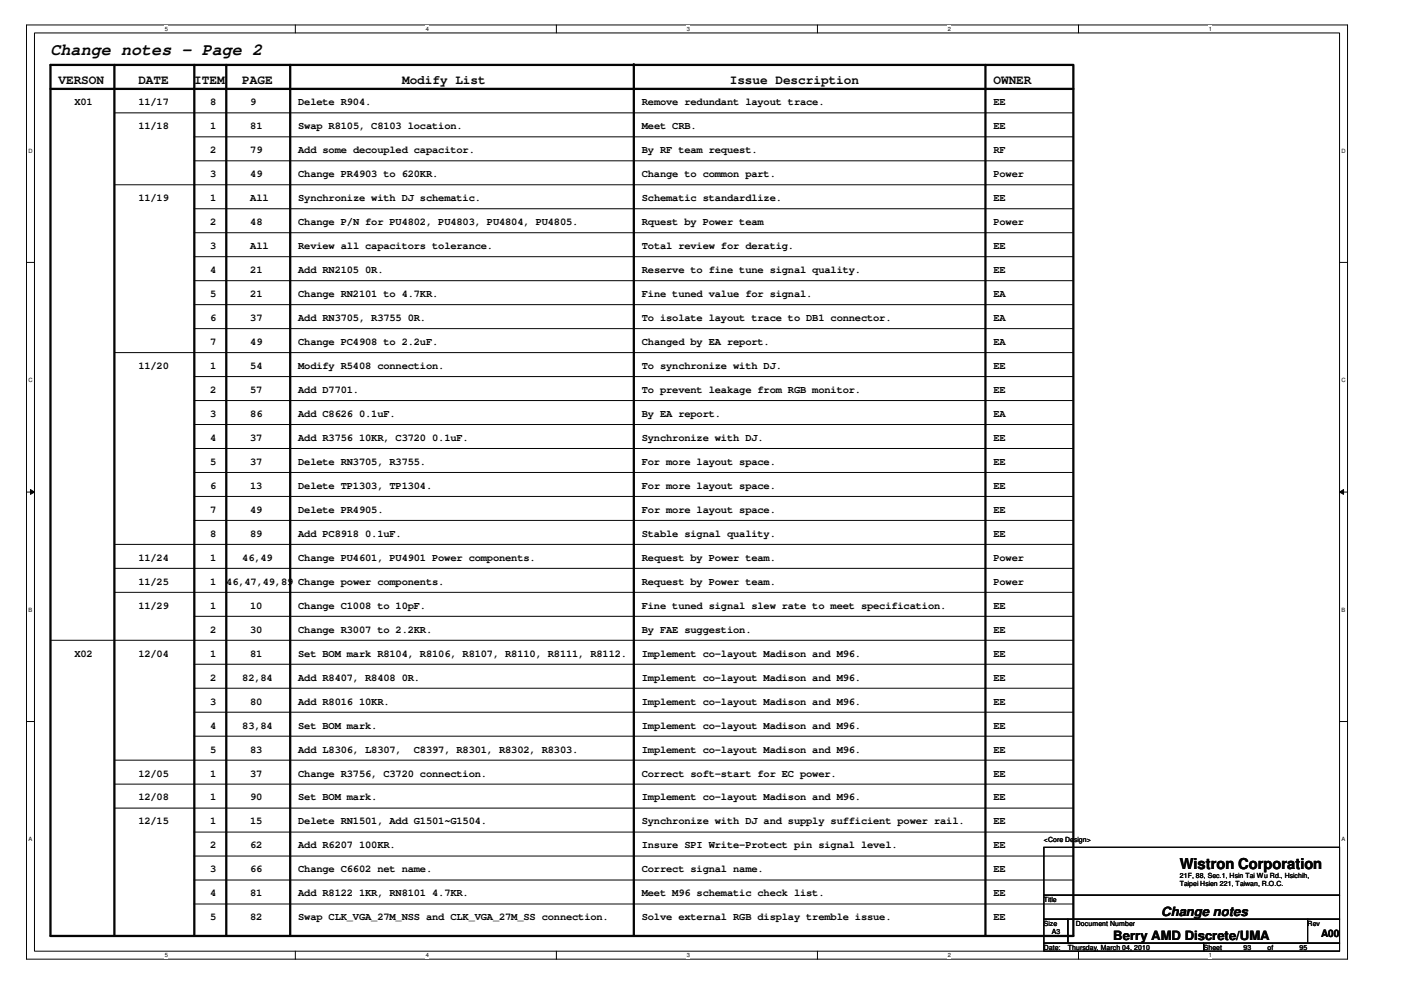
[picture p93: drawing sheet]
<svg xmlns="http://www.w3.org/2000/svg" width="297mm" height="210mm" viewBox="0 0 297 210" stroke-linecap="round" stroke-linejoin="round" font-family="sans-serif">
<defs><g id="words">
<text font-size="3.6" fill="#040503" x="10.7" y="11.7">Change notes - Page 2</text>
<text font-size="3.2" fill="#040503" x="250.1" y="184.3">Wistron Corporation</text>
<g font-size="2.7" fill="#040503">
<text x="12.4" y="17.7">VERSON</text>
<text x="29.3" y="17.7">DATE</text>
<text x="41.2" y="17.7">ITEM</text>
<text x="51.4" y="17.7">PAGE</text>
<text x="85.2" y="17.7">Modify List</text>
<text x="154.7" y="17.7">Issue Description</text>
<text x="210.6" y="17.7">OWNER</text>
<text x="246.2" y="194.1">Change notes</text>
<text x="236" y="199.3">Berry AMD Discrete/UMA</text>
</g>
<g font-size="2.2" fill="#040503">
<text x="15.8" y="22.3">X01</text>
<text x="29.3" y="22.3">11/17</text>
<text x="44.6" y="22.3">8</text>
<text x="53.1" y="22.3">9</text>
<text x="63.2" y="22.3">Delete R904.</text>
<text x="136.1" y="22.3">Remove redundant layout trace.</text>
<text x="210.6" y="22.3">EE</text>
<text x="29.3" y="27.4">11/18</text>
<text x="44.6" y="27.4">1</text>
<text x="53.1" y="27.4">81</text>
<text x="63.2" y="27.4">Swap R8105, C8103 location.</text>
<text x="136.1" y="27.4">Meet CRB.</text>
<text x="210.6" y="27.4">EE</text>
<text x="44.6" y="32.5">2</text>
<text x="53.1" y="32.5">79</text>
<text x="63.2" y="32.5">Add some decoupled capacitor.</text>
<text x="136.1" y="32.5">By RF team request.</text>
<text x="210.6" y="32.5">RF</text>
<text x="44.6" y="37.6">3</text>
<text x="53.1" y="37.6">49</text>
<text x="63.2" y="37.6">Change PR4903 to 620KR.</text>
<text x="136.1" y="37.6">Change to common part.</text>
<text x="210.6" y="37.6">Power</text>
<text x="29.3" y="42.6">11/19</text>
<text x="44.6" y="47.7">2</text>
<text x="44.6" y="42.6">1</text>
<text x="53.1" y="47.7">48</text>
<text x="53.1" y="42.6">All</text>
<text x="63.2" y="47.7">Change P/N for PU4802, PU4803, PU4804, PU4805.</text>
<text x="63.2" y="42.6">Synchronize with DJ schematic.</text>
<text x="136.1" y="47.7">Rquest by Power team</text>
<text x="136.1" y="42.6">Schematic standardlize.</text>
<text x="210.6" y="47.7">Power</text>
<text x="210.6" y="42.6">EE</text>
<text x="44.6" y="52.8">3</text>
<text x="53.1" y="52.8">All</text>
<text x="63.2" y="52.8">Review all capacitors tolerance.</text>
<text x="136.1" y="52.8">Total review for deratig.</text>
<text x="210.6" y="52.8">EE</text>
<text x="44.6" y="57.9">4</text>
<text x="53.1" y="57.9">21</text>
<text x="63.2" y="57.9">Add RN2105 0R.</text>
<text x="136.1" y="57.9">Reserve to fine tune signal quality.</text>
<text x="210.6" y="57.9">EE</text>
<text x="44.6" y="63">5</text>
<text x="53.1" y="63">21</text>
<text x="63.2" y="63">Change RN2101 to 4.7KR.</text>
<text x="136.1" y="63">Fine tuned value for signal.</text>
<text x="210.6" y="63">EA</text>
<text x="44.6" y="68.1">6</text>
<text x="53.1" y="68.1">37</text>
<text x="63.2" y="68.1">Add RN3705, R3755 0R.</text>
<text x="136.1" y="68.1">To isolate layout trace to DB1 connector.</text>
<text x="210.6" y="68.1">EA</text>
<text x="44.6" y="73.1">7</text>
<text x="53.1" y="73.1">49</text>
<text x="63.2" y="73.1">Change PC4908 to 2.2uF.</text>
<text x="136.1" y="73.1">Changed by EA report.</text>
<text x="210.6" y="73.1">EA</text>
<text x="29.3" y="78.2">11/20</text>
<text x="44.6" y="78.2">1</text>
<text x="44.6" y="83.3">2</text>
<text x="53.1" y="83.3">57</text>
<text x="53.1" y="78.2">54</text>
<text x="63.2" y="78.2">Modify R5408 connection.</text>
<text x="63.2" y="83.3">Add D7701.</text>
<text x="136.1" y="78.2">To synchronize with DJ.</text>
<text x="136.1" y="83.3">To prevent leakage from RGB monitor.</text>
<text x="210.6" y="78.2">EE</text>
<text x="210.6" y="83.3">EE</text>
<text x="44.6" y="88.4">3</text>
<text x="53.1" y="88.4">86</text>
<text x="63.2" y="88.4">Add C8626 0.1uF.</text>
<text x="136.1" y="88.4">By EA report.</text>
<text x="210.6" y="88.4">EA</text>
<text x="44.6" y="93.5">4</text>
<text x="53.1" y="93.5">37</text>
<text x="63.2" y="93.5">Add R3756 10KR, C3720 0.1uF.</text>
<text x="136.1" y="93.5">Synchronize with DJ.</text>
<text x="210.6" y="93.5">EE</text>
<text x="44.6" y="98.6">5</text>
<text x="53.1" y="98.6">37</text>
<text x="63.2" y="98.6">Delete RN3705, R3755.</text>
<text x="136.1" y="98.6">For more layout space.</text>
<text x="210.6" y="98.6">EE</text>
<text x="44.6" y="103.6">6</text>
<text x="53.1" y="103.6">13</text>
<text x="63.2" y="103.6">Delete TP1303, TP1304.</text>
<text x="136.1" y="103.6">For more layout space.</text>
<text x="210.6" y="103.6">EE</text>
<text x="44.6" y="113.8">8</text>
<text x="44.6" y="108.7">7</text>
<text x="53.1" y="113.8">89</text>
<text x="53.1" y="108.7">49</text>
<text x="63.2" y="108.7">Delete PR4905.</text>
<text x="63.2" y="113.8">Add PC8918 0.1uF.</text>
<text x="136.1" y="113.8">Stable signal quality.</text>
<text x="136.1" y="108.7">For more layout space.</text>
<text x="210.6" y="108.7">EE</text>
<text x="210.6" y="113.8">EE</text>
<text x="29.3" y="118.9">11/24</text>
<text x="44.6" y="118.9">1</text>
<text x="51.4" y="118.9">46,49</text>
<text x="63.2" y="118.9">Change PU4601, PU4901 Power components.</text>
<text x="136.1" y="118.9">Request by Power team.</text>
<text x="210.6" y="118.9">Power</text>
<text x="29.3" y="124">11/25</text>
<text x="44.6" y="124">1</text>
<text x="48" y="124">46,47,49,89 Change power components.</text>
<text x="136.1" y="124">Request by Power team.</text>
<text x="210.6" y="124">Power</text>
<text x="29.3" y="129.1">11/29</text>
<text x="44.6" y="129.1">1</text>
<text x="53.1" y="129.1">10</text>
<text x="63.2" y="129.1">Change C1008 to 10pF.</text>
<text x="136.1" y="129.1">Fine tuned signal slew rate to meet specification.</text>
<text x="210.6" y="129.1">EE</text>
<text x="44.6" y="134.1">2</text>
<text x="53.1" y="134.1">30</text>
<text x="63.2" y="134.1">Change R3007 to 2.2KR.</text>
<text x="136.1" y="134.1">By FAE suggestion.</text>
<text x="210.6" y="134.1">EE</text>
<text x="15.8" y="139.2">X02</text>
<text x="29.3" y="139.2">12/04</text>
<text x="44.6" y="139.2">1</text>
<text x="53.1" y="139.2">81</text>
<text x="63.2" y="139.2">Set BOM mark R8104, R8106, R8107, R8110, R8111, R8112.</text>
<text x="136.1" y="139.2">Implement co-layout Madison and M96.</text>
<text x="210.6" y="139.2">EE</text>
<text x="44.6" y="144.3">2</text>
<text x="44.6" y="149.4">3</text>
<text x="51.4" y="144.3">82,84</text>
<text x="53.1" y="149.4">80</text>
<text x="63.2" y="149.4">Add R8016 10KR.</text>
<text x="63.2" y="144.3">Add R8407, R8408 0R.</text>
<text x="136.1" y="144.3">Implement co-layout Madison and M96.</text>
<text x="136.1" y="149.4">Implement co-layout Madison and M96.</text>
<text x="210.6" y="144.3">EE</text>
<text x="210.6" y="149.4">EE</text>
<text x="44.6" y="154.5">4</text>
<text x="51.4" y="154.5">83,84</text>
<text x="63.2" y="154.5">Set BOM mark.</text>
<text x="136.1" y="154.5">Implement co-layout Madison and M96.</text>
<text x="210.6" y="154.5">EE</text>
<text x="44.6" y="159.6">5</text>
<text x="53.1" y="159.6">83</text>
<text x="63.2" y="159.6">Add L8306, L8307,</text>
<text x="87.8" y="159.6">C8397, R8301, R8302, R8303.</text>
<text x="136.1" y="159.6">Implement co-layout Madison and M96.</text>
<text x="210.6" y="159.6">EE</text>
<text x="29.3" y="164.6">12/05</text>
<text x="44.6" y="164.6">1</text>
<text x="53.1" y="164.6">37</text>
<text x="63.2" y="164.6">Change R3756, C3720 connection.</text>
<text x="136.1" y="164.6">Correct soft-start for EC power.</text>
<text x="210.6" y="164.6">EE</text>
<text x="29.3" y="169.7">12/08</text>
<text x="44.6" y="169.7">1</text>
<text x="53.1" y="169.7">90</text>
<text x="63.2" y="169.7">Set BOM mark.</text>
<text x="136.1" y="169.7">Implement co-layout Madison and M96.</text>
<text x="210.6" y="169.7">EE</text>
<text x="29.3" y="174.8">12/15</text>
<text x="44.6" y="174.8">1</text>
<text x="44.6" y="179.9">2</text>
<text x="53.1" y="174.8">15</text>
<text x="53.1" y="179.9">62</text>
<text x="63.2" y="174.8">Delete RN1501, Add G1501~G1504.</text>
<text x="63.2" y="179.9">Add R6207 100KR.</text>
<text x="136.1" y="179.9">Insure SPI Write-Protect pin signal level.</text>
<text x="136.1" y="174.8">Synchronize with DJ and supply sufficient power rail.</text>
<text x="210.6" y="179.9">EE</text>
<text x="210.6" y="174.8">EE</text>
<text x="44.6" y="185">3</text>
<text x="53.1" y="185">66</text>
<text x="63.2" y="185">Change C6602 net name.</text>
<text x="136.1" y="185">Correct signal name.</text>
<text x="210.6" y="185">EE</text>
<text x="44.6" y="190.1">4</text>
<text x="53.1" y="190.1">81</text>
<text x="63.2" y="190.1">Add R8122 1KR, RN8101 4.7KR.</text>
<text x="136.1" y="190.1">Meet M96 schematic check list.</text>
<text x="210.6" y="190.1">EE</text>
<text x="44.6" y="195.1">5</text>
<text x="53.1" y="195.1">82</text>
<text x="63.2" y="195.1">Swap CLK_VGA_27M_NSS and CLK_VGA_27M_SS connection.</text>
<text x="136.1" y="195.1">Solve external RGB display tremble issue.</text>
<text x="210.6" y="195.1">EE</text>
<text x="280.1" y="198.8">A00</text>
</g>
<g font-size="1.5" fill="#040503">
<text x="221.3" y="178.5">&lt;Core Design&gt;</text>
<text x="221.3" y="191.2">Title</text>
<text x="250.1" y="186.1">21F, 88, Sec.1, Hsin Tai Wu Rd., Hsichih,</text>
<text x="250.1" y="187.8">Taipei Hsien 221, Taiwan, R.O.C.</text>
<text x="221.3" y="196.3">Size</text>
<text x="223" y="198">A3</text>
<text x="228.1" y="196.3">Document Number</text>
<text x="277.2" y="196.3">Rev</text>
<text x="221.3" y="201.3">Date:</text>
<text x="226.4" y="201.3">Thursday, March 04, 2010</text>
<text x="255.2" y="201.3">Sheet</text>
<text x="263.7" y="201.3">93</text>
<text x="268.8" y="201.4">of</text>
<text x="275.5" y="201.3">95</text>
</g>
<g font-size="1.2" fill="#040503">
<text x="34.9" y="6.5">5</text>
<text x="90.3" y="6.5">4</text>
<text x="145.6" y="6.5">3</text>
<text x="200.9" y="6.5">2</text>
<text x="256.3" y="6.5">1</text>
<text x="6.1" y="32.4">D</text>
<text x="284.5" y="32.4">D</text>
<text x="6.1" y="81.1">C</text>
<text x="284.5" y="81.1">C</text>
<text x="6.1" y="129.7">B</text>
<text x="284.5" y="129.7">B</text>
<text x="6.1" y="178.4">A</text>
<text x="284.5" y="178.4">A</text>
<text x="34.9" y="202.9">5</text>
<text x="90.3" y="202.9">4</text>
<text x="145.6" y="202.9">3</text>
<text x="200.9" y="202.9">2</text>
<text x="256.3" y="202.9">1</text>
</g>
</g></defs>
<path d="M5.6 5.3h280.1v198.1h-280.1zM7.3 7h276.7v194.7h-276.7z" fill="none" stroke="#040503" stroke-width=".21"/>
<g fill="#fff">
<path d="M34.9 5.5h.7v1.3h-.7z"/>
<path d="M34.9 201.8h.7v1.4h-.7z"/>
</g>
<path d="M62.6 5.3v1.7M62.6 201.7v1.7" fill="none" stroke="#040503" stroke-width=".21"/>
<g fill="#fff">
<path d="M90.3 5.5h.6v1.3h-.6z"/>
<path d="M90.3 201.8h.6v1.4h-.6z"/>
</g>
<path d="M118 5.3v1.7M118 201.7v1.7" fill="none" stroke="#040503" stroke-width=".21"/>
<g fill="#fff">
<path d="M145.6 5.5h.6v1.3h-.6z"/>
<path d="M145.6 201.8h.6v1.4h-.6z"/>
</g>
<path d="M173.3 5.3v1.7M173.3 201.7v1.7" fill="none" stroke="#040503" stroke-width=".21"/>
<g fill="#fff">
<path d="M200.9 5.5h.7v1.3h-.7z"/>
<path d="M200.9 201.8h.7v1.4h-.7z"/>
</g>
<path d="M228.7 5.3v1.7M228.7 201.7v1.7" fill="none" stroke="#040503" stroke-width=".21"/>
<g fill="#fff">
<path d="M256.3 5.5h.6v1.3h-.6z"/>
<path d="M256.3 201.8h.6v1.4h-.6z"/>
<path d="M6.1 31.3h.8v1.3h-.8z"/>
<path d="M284.5 31.3h.8v1.3h-.8z"/>
<path d="M6.1 80h.8v1.3h-.8z"/>
<path d="M284.5 80h.8v1.3h-.8z"/>
</g>
<path d="M5.6 55.6h1.7M284 55.6h1.7" fill="none" stroke="#040503" stroke-width=".21"/>
<g fill="#fff">
<path d="M6.1 128.7h.7v1.3h-.7z"/>
<path d="M284.5 128.7h.7v1.3h-.7z"/>
</g>
<path d="M5.6 104.3h1.7M284 104.3h1.7" fill="none" stroke="#040503" stroke-width=".21"/>
<path d="M6.5 103.8l.8 .5-.8 .5z" fill="#040503"/>
<path d="M6.5 103.8l.8 .5-.8 .5z" fill="none" stroke="#040503" stroke-width=".21"/>
<path d="M284 104.3l.9-.5v1z" fill="#040503"/>
<path d="M284 104.3l.9-.5v1z" fill="none" stroke="#040503" stroke-width=".21"/>
<g fill="#fff">
<path d="M6.1 177.3h.7v1.3h-.7z"/>
<path d="M284.5 177.3h.7v1.3h-.7z"/>
</g>
<g fill="none" stroke="#040503" stroke-width=".21">
<path d="M24.3 23.9h203.3M24.3 39.2h203.3M41.2 34.1h186.4M41.2 29h186.4M41.2 44.3h186.4M41.2 49.3h186.4M41.2 59.5h186.4M41.2 54.4h186.4M24.3 74.8h203.3M41.2 79.8h186.4M41.2 64.6h186.4M41.2 69.7h186.4"/>
<path d="M41.2 84.9h186.4M41.2 90h186.4M41.2 95.1h186.4M24.3 115.4h203.3M41.2 100.2h186.4M41.2 105.3h186.4M41.2 110.3h186.4M10.7 135.8h216.9M24.3 120.5h203.3M24.3 125.6h203.3M41.2 130.7h186.4M5.6 153h1.7"/>
<path d="M41.2 151h186.4M41.2 156.1h186.4M41.2 140.8h186.4M41.2 145.9h186.4M284 153h1.7M24.3 161.2h203.3M24.3 166.3h203.3M24.3 171.3h203.3M41.2 176.4h186.4M221.3 179.6h62.7v10.2h-62.7zM41.2 181.5h186.4M41.2 186.6h186.4"/>
<path d="M41.2 191.7h186.4M221.3 189.8h62.7v5.1h-62.7zM221.3 194.9h5.1v5.1h-5.1zM221.3 200h33.9v1.7h-33.9zM226.4 194.9h50.8v5.1h-50.8zM255.2 200h28.8v1.7h-28.8zM277.2 194.9h6.8v5.1h-6.8z"/>
</g>
<path d="M10.7 13.8h216.9v184.6h-216.9zM10.7 18.8h216.9M24.3 13.8v184.6M41.2 13.8v184.6M48 13.8v184.6M61.5 13.8v184.6M134.4 13.6v184.7M208.9 13.8v184.6" fill="none" stroke="#040503" stroke-width=".48"/>
<use href="#words"/>
</svg>
